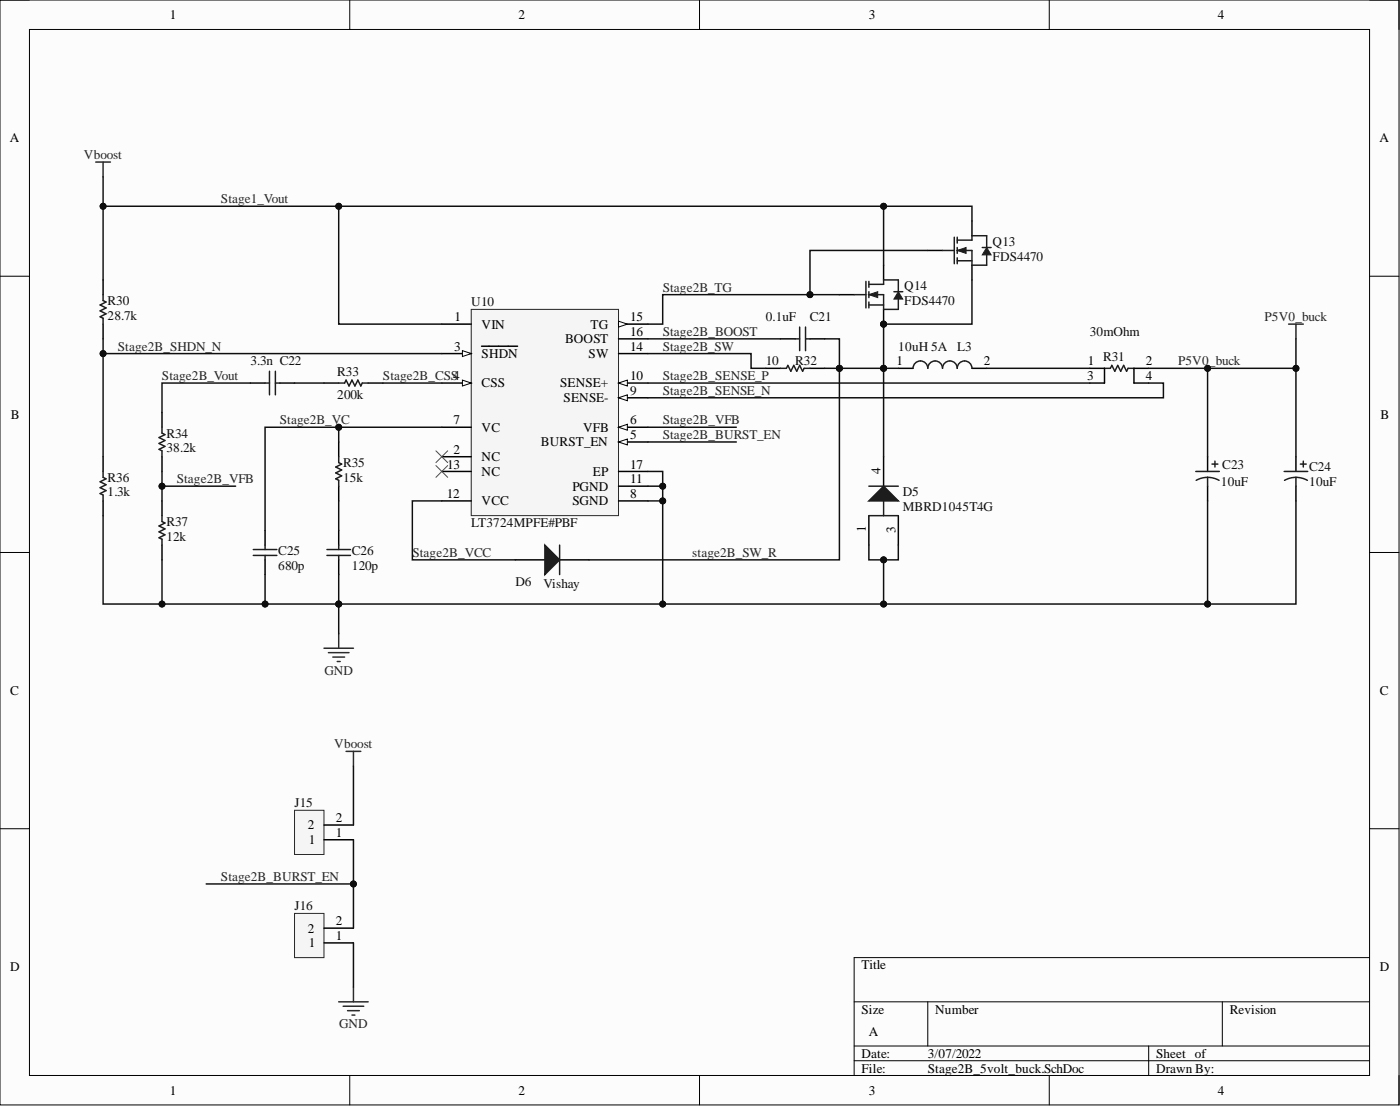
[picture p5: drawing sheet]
<svg xmlns="http://www.w3.org/2000/svg" width="241mm" height="190mm" viewBox="0 0 241 190" stroke-linecap="round" stroke-linejoin="round" font-family="sans-serif">
<defs><g id="words">
<g font-size="2.3">
<text x="29.3" y="3.3">1</text>
<text x="89.3" y="3.3">2</text>
<text x="149.8" y="3.3">3</text>
<text x="209.9" y="3.3">4</text>
<text x="1.7" y="24.5">A</text>
<text x="237.7" y="24.5">A</text>
<text x="78.3" y="55.3">1</text>
<text x="83" y="56.6">VIN</text>
<text x="97.4" y="59.1">BOOST</text>
<text x="101.8" y="56.6">TG</text>
<text x="108.6" y="55.3">15</text>
<text x="108.6" y="57.9">16</text>
<text x="78.3" y="60.4">3</text>
<text x="83" y="61.7">SHDN</text>
<text x="101.4" y="61.7">SW</text>
<text x="108.6" y="65.5">10</text>
<text x="108.6" y="60.4">14</text>
<text x="154.5" y="62.9">1</text>
<text x="169.6" y="62.9">2</text>
<text x="187.4" y="65.5">3</text>
<text x="187.5" y="62.9">1</text>
<text x="197.5" y="62.9">2</text>
<text x="197.5" y="65.5">4</text>
<text x="83" y="66.7">CSS</text>
<text x="96.5" y="66.7">SENSE+</text>
<text x="97.1" y="69.3">SENSE-</text>
<text x="108.6" y="68">9</text>
<text x="1.9" y="72.2">B</text>
<text x="78.2" y="73.1">7</text>
<text x="83" y="74.4">VC</text>
<text x="93.2" y="76.9">BURST_EN</text>
<text x="100.5" y="74.4">VFB</text>
<text x="108.6" y="75.6">5</text>
<text x="108.6" y="73.1">6</text>
<text x="237.9" y="72.2">B</text>
<text x="77.1" y="80.7">13</text>
<text x="78.2" y="78.2">2</text>
<text x="83" y="79.4">NC</text>
<text x="83" y="82">NC</text>
<text x="102.2" y="82">EP</text>
<text x="108.6" y="83.2">11</text>
<text x="108.6" y="80.7">17</text>
<text x="151.8" y="81.7" transform="rotate(-90 151.8 81.7)">4</text>
<text x="77" y="85.8">12</text>
<text x="83" y="87">VCC</text>
<text x="98.7" y="87">SGND</text>
<text x="98.7" y="84.5">PGND</text>
<text x="108.6" y="85.8">8</text>
<text x="149.2" y="91.7" transform="rotate(-90 149.2 91.7)">1</text>
<text x="154.3" y="91.8" transform="rotate(-90 154.3 91.8)">3</text>
<text x="1.8" y="119.7">C</text>
<text x="237.8" y="119.7">C</text>
<text x="53" y="142.9">2</text>
<text x="57.9" y="141.6">2</text>
<text x="53.2" y="145.4">1</text>
<text x="57.9" y="144.1">1</text>
<text x="53" y="160.6">2</text>
<text x="57.9" y="161.9">1</text>
<text x="57.9" y="159.4">2</text>
<text x="1.8" y="167.3">D</text>
<text x="53.2" y="163.2">1</text>
<text x="148.5" y="167">Title</text>
<text x="237.8" y="167.3">D</text>
<text x="148.5" y="174.6">Size</text>
<text x="149.8" y="178.4">A</text>
<text x="161.2" y="174.6">Number</text>
<text x="211.9" y="174.6">Revision</text>
<text x="148.5" y="182.2">Date:</text>
<text x="148.5" y="184.7">File:</text>
<text x="159.9" y="182.2">3/07/2022</text>
<text x="159.9" y="184.7">Stage2B_5volt_buck.SchDoc</text>
<text x="199.3" y="182.2">Sheet of</text>
<text x="199.3" y="184.7">Drawn By:</text>
<text x="29.3" y="188.5">1</text>
<text x="89.3" y="188.5">2</text>
<text x="149.8" y="188.5">3</text>
<text x="209.9" y="188.5">4</text>
</g>
<g font-size="2.3" fill="#262626">
<text x="14.5" y="27.4">Vboost</text>
<text x="38.1" y="35">Stage1_Vout</text>
<text x="114.2" y="50.2">Stage2B_TG</text>
<text x="114.2" y="57.9">Stage2B_BOOST</text>
<text x="218" y="55.3">P5V0_buck</text>
<text x="20.3" y="60.4">Stage2B_SHDN_N</text>
<text x="27.9" y="65.5">Stage2B_Vout</text>
<text x="66" y="65.5">Stage2B_CSS4</text>
<text x="114.2" y="60.4">Stage2B_SW</text>
<text x="114.2" y="65.5">Stage2B_SENSE_P</text>
<text x="203.1" y="62.9">P5V0_buck</text>
<text x="114.2" y="68">Stage2B_SENSE_N</text>
<text x="48.2" y="73.1">Stage2B_VC</text>
<text x="114.2" y="73.1">Stage2B_VFB</text>
<text x="114.2" y="75.6">Stage2B_BURST_EN</text>
<text x="30.5" y="83.2">Stage2B_VFB</text>
<text x="71.1" y="95.9">Stage2B_VCC</text>
<text x="119.3" y="95.9">stage2B_SW_R</text>
<text x="55.9" y="116.2">GND</text>
<text x="57.6" y="128.9">Vboost</text>
<text x="38.1" y="151.7">Stage2B_BURST_EN</text>
<text x="58.5" y="177.1">GND</text>
</g>
<g font-size="2.3" fill="#0e0e0e">
<text x="171.1" y="42.4">Q13</text>
<text x="171.1" y="44.9">FDS4470</text>
<text x="18.5" y="52.5">R30</text>
<text x="81.2" y="52.8">U10</text>
<text x="155.8" y="50">Q14</text>
<text x="155.8" y="52.5">FDS4470</text>
<text x="18.5" y="55.1">28.7k</text>
<text x="132" y="55.3">0.1uF</text>
<text x="139.6" y="55.3">C21</text>
<text x="187.8" y="57.9">30mOhm</text>
<text x="43.2" y="62.9">3.3n C22</text>
<text x="58.1" y="64.7">R33</text>
<text x="132" y="62.9">10</text>
<text x="137.1" y="62.9">R32</text>
<text x="154.8" y="60.4">10uH 5A</text>
<text x="165" y="60.4">L3</text>
<text x="190.1" y="62.2">R31</text>
<text x="58.1" y="68.8">200k</text>
<text x="28.7" y="75.4">R34</text>
<text x="28.7" y="77.9">38.2k</text>
<text x="18.5" y="83">R36</text>
<text x="59.1" y="80.4">R35</text>
<text x="59.1" y="83">15k</text>
<text x="210.4" y="83.7">10uF</text>
<text x="210.7" y="80.7">C23</text>
<text x="225.6" y="81.2">C24</text>
<text x="225.6" y="83.7">10uF</text>
<text x="18.5" y="85.5">1.3k</text>
<text x="155.6" y="85.5">D5</text>
<text x="155.6" y="88.1">MBRD1045T4G</text>
<text x="28.7" y="90.6">R37</text>
<text x="28.7" y="93.1">12k</text>
<text x="48" y="95.7">C25</text>
<text x="60.7" y="95.7">C26</text>
<text x="81.2" y="90.8">LT3724MPFE#PBF</text>
<text x="48" y="98.2">680p</text>
<text x="60.7" y="98.2">120p</text>
<text x="88.8" y="101">D6</text>
<text x="93.7" y="101.3">Vishay</text>
<text x="50.8" y="139.1">J15</text>
<text x="50.8" y="156.8">J16</text>
</g>
</g></defs>
<path d="M0 0h241.1v190.3h-241.1z" fill-rule="evenodd" fill="#fcfcfc"/>
<path d="M0 0h241.1v190.3h-241.1z" fill="none" stroke="#000" stroke-width=".17"/>
<path d="M5.1 5.1h231v180.1h-231z" fill-rule="evenodd" fill="#fcfcfc"/>
<g fill="none" stroke="#000" stroke-width=".17">
<path d="M0 0h5.1M5.1 5.1h231v180.1h-231zM60.3 0v5.1M120.6 0v5.1M180.8 0v5.1M236.1 0h5v5.1M0 47.6h5.1M236.1 47.6h5M0 95.2h5.1M236.1 95.2h5M0 142.7h5.1M236.1 142.7h5"/>
<path d="M147.2 172.6h88.9M159.9 172.6v7.6M210.7 172.6v7.6M236.1 164.9h-88.9v20.3M60.3 185.2v5.1M120.6 185.2v5.1M147.2 180.2h88.9M147.2 182.7h88.9M180.8 185.2v5.1M198 180.2v5M241.1 185.2v5.1"/>
</g>
<path d="M81.2 53.3h25.4v35.5h-25.4z" fill-rule="evenodd" fill="#f5f5f5"/>
<path d="M81.2 53.3h25.4v35.5h-25.4z" fill="none" stroke="#262626" stroke-width=".17"/>
<path d="M76.1 55.8h5.1M76.1 78.7h5.1M76.1 60.9h5.1" fill="none" stroke="#000" stroke-width=".25"/>
<path d="M79.7 60.4l1.5 .5-1.5 .5z" fill="#fbfbfb"/>
<path d="M79.7 60.4l1.5 .5-1.5 .5z" fill="none" stroke="#000" stroke-width=".17"/>
<path d="M83 59.6h6.2M76.1 66h5.1" fill="none" stroke="#000" stroke-width=".25"/>
<path d="M79.7 65.5l1.5 .5-1.5 .5z" fill="#fbfbfb"/>
<path d="M79.7 65.5l1.5 .5-1.5 .5z" fill="none" stroke="#000" stroke-width=".17"/>
<path d="M106.6 76.1h5.1" fill="none" stroke="#000" stroke-width=".25"/>
<path d="M106.6 76.1l1.5-.5v1z" fill="#fbfbfb"/>
<path d="M106.6 76.1l1.5-.5v1z" fill="none" stroke="#000" stroke-width=".17"/>
<path d="M106.6 73.6h5.1" fill="none" stroke="#000" stroke-width=".25"/>
<path d="M106.6 73.6l1.5-.5v1z" fill="#fbfbfb"/>
<path d="M106.6 73.6l1.5-.5v1z" fill="none" stroke="#000" stroke-width=".17"/>
<path d="M76.1 73.6h5.1M106.6 68.5h5.1M106.6 86.3h5.1" fill="none" stroke="#000" stroke-width=".25"/>
<path d="M106.6 68.5l1.5-.5v1z" fill="#fbfbfb"/>
<path d="M106.6 68.5l1.5-.5v1z" fill="none" stroke="#000" stroke-width=".17"/>
<path d="M106.6 66h5.1" fill="none" stroke="#000" stroke-width=".25"/>
<path d="M106.6 66l1.5-.5v1z" fill="#fbfbfb"/>
<path d="M106.6 66l1.5-.5v1z" fill="none" stroke="#000" stroke-width=".17"/>
<path d="M106.6 55.8h5.1M106.6 60.9h5.1M76.1 86.3h5.1M76.1 81.2h5.1M106.6 83.7h5.1" fill="none" stroke="#000" stroke-width=".25"/>
<path d="M106.6 55.3l1.5 .5-1.5 .5z" fill="#fbfbfb"/>
<path d="M106.6 55.3l1.5 .5-1.5 .5z" fill="none" stroke="#000" stroke-width=".17"/>
<path d="M106.6 58.4h5.1M106.6 81.2h5.1" fill="none" stroke="#000" stroke-width=".25"/>
<circle cx="152.3" cy="55.8" r=".51" fill="#0e0e0e"/>
<circle cx="152.3" cy="55.8" r=".51" fill="none" stroke="#0e0e0e" stroke-width=".17"/>
<path d="M144.7 50.8h2.5M152.3 45.7v2.5M152.3 53.3v2.5" fill="none" stroke="#000" stroke-width=".25"/>
<circle cx="152.3" cy="55.8" r=".51" fill="#0e0e0e"/>
<circle cx="152.3" cy="55.8" r=".51" fill="none" stroke="#0e0e0e" stroke-width=".17"/>
<path d="M147.2 50.8h2M149.2 48.5v4.5M149.8 49h2.5M149.8 50.8h2.5v2.5M149.8 52.5h2.5M149.8 48.5v1M149.8 50.2v1.1M149.8 52v1" fill="none" stroke="#1c1c1c" stroke-width=".25"/>
<path d="M149.8 50.8l1.5-.6v1.1z" fill="#1c1c1c"/>
<path d="M149.8 50.8l1.5-.6v1.1z" fill="none" stroke="#1c1c1c" stroke-width=".17"/>
<path d="M152.3 49v-.8h2.5v2M154.8 51.5v1.8h-2.5" fill="none" stroke="#1c1c1c" stroke-width=".25"/>
<path d="M154.8 50.2l.8 1.3h-1.5z" fill="#1c1c1c"/>
<path d="M154.8 50.2l.8 1.3h-1.5z" fill="none" stroke="#1c1c1c" stroke-width=".17"/>
<path d="M154.1 50.2h1.5M149.8 83.7h5M152.3 86.3v2.5" fill="none" stroke="#1c1c1c" stroke-width=".25"/>
<path d="M152.3 78.7v5M149.8 88.8v5.1M154.8 88.8v5.1" fill="none" stroke="#000" stroke-width=".25"/>
<path d="M149.8 86.3l2.5-2.6 2.5 2.6z" fill="#1c1c1c"/>
<g fill="none" stroke="#1c1c1c" stroke-width=".25">
<path d="M17.8 50.8v1l.5 .2-1 .5 1 .5-1 .5 1 .6-1 .5 .5 .2v1M137.1 58.4h.7M137.8 56.3v4.1M138.8 56.3v4.1M138.8 58.4h.8M27.9 73.6v1l.5 .3-1 .5 1 .5-1 .5 1 .5-1 .5 .5 .3v1M45.7 66h.7M46.4 63.9v4.1M47.5 66h.7M47.5 63.9v4.1M58.4 66h1l.2-.5 .6 1 .5-1 .5 1 .5-1 .5 1 .2-.5h1.1M134.5 63.4h1l.3-.5 .5 1 .5-1 .5 1 .5-1 .5 1 .3-.5h1"/>
<path d="M157.4 63.4a1.27 1.27 0 0 1 1.2-1.2 1.27 1.27 0 0 1 1.3 1.2 1.27 1.27 0 0 1 1.3-1.2 1.27 1.27 0 0 1 1.2 1.2 1.27 1.27 0 0 1 1.3-1.2 1.27 1.27 0 0 1 1.3 1.2 1.27 1.27 0 0 1 1.3-1.2 1.27 1.27 0 0 1 1.2 1.2M190.4 63.4h1l.2-.5 .5 1 .6-1 .5 1 .5-1 .5 1 .2-.5h1M208.9 79.9h1M209.4 79.4v1M224.1 79.9h1M224.6 79.4v1M17.8 81.2v1l.5 .3-1 .5 1 .5-1 .5 1 .5-1 .5 .5 .3v1M27.9 88.8v1l.5 .3-1 .5 1 .5-1 .5 1 .5-1 .5 .5 .3v1M149.8 86.3l2.5-2.6 2.5 2.6zM149.8 88.8h5M206.1 81.2h4.1M208.1 82.2l.9 .1 1.1 .4"/>
<path d="M208.1 82.2l-.8 .1-1.1 .4M208.1 82.2v1.5M221.3 81.2h4.1M223.4 82.2l.8 .1 1.1 .4M223.4 82.2l-.9 .1-1.1 .4M223.4 82.2v1.5"/>
</g>
<g fill="none" stroke="#000" stroke-width=".25">
<path d="M17.8 48.2v2.6M17.8 55.8v2.6M134.5 58.4h2.6M139.6 58.4h2.5M17.8 78.7v2.5M27.9 71.1v2.5M27.9 78.7v2.5M43.2 66h2.5M48.2 66h2.6M55.8 66h2.6M63.5 66h2.5M132 63.4h2.5"/>
<path d="M139.6 63.4h2.5M154.8 63.4h2.6M167.5 63.4h2.6M187.8 63.4h2.6v2.6h-2.6M198 63.4h-2.6v2.6h2.6M208.1 78.7v2.5M223.4 78.7v2.5M17.8 86.3v2.5M27.9 86.3v2.5M27.9 93.9v2.5M88.8 96.4h5.1M96.5 96.4h5"/>
<path d="M208.1 83.7v2.6M223.4 83.7v2.6"/>
</g>
<path d="M75.1 77.7l2.1 2M77.2 77.7l-2.1 2M75.1 80.2l2.1 2M77.2 80.2l-2.1 2" fill="none" stroke="#4c4c4c" stroke-width=".17"/>
<path d="M93.9 93.9l2.6 2.5-2.6 2.6z" fill="#1c1c1c"/>
<g fill="none" stroke="#1c1c1c" stroke-width=".25">
<path d="M162.4 43.1h2.1M164.5 40.9v4.5M165 41.4h2.5M165 43.1h2.5v2.6M165 44.9h2.5M165 40.9v1M165 42.6v1M165 44.4v1M58.4 78.7v1l.5 .2-1 .5 1 .5-1 .6 1 .5-1 .5 .5 .2v1M43.7 94.7h4M43.7 95.7h4M45.7 93.9v.8"/>
<path d="M45.7 95.7v.7M56.3 94.7h4.1M56.3 95.7h4.1M58.4 93.9v.8M58.4 95.7v.7M93.9 93.9l2.6 2.5-2.6 2.6zM96.5 93.9v5.1"/>
</g>
<path d="M167.5 38.1v2.5M159.9 43.1h2.5M167.5 45.7v2.5M58.4 76.1v2.6M45.7 91.4v2.5M45.7 96.4v2.6M58.4 83.7v2.6M58.4 91.4v2.5M58.4 96.4v2.6" fill="none" stroke="#000" stroke-width=".25"/>
<path d="M55.8 111.7h5.1M56.6 112.4h3.6M57.4 113.2h2M58.1 113.9h.5M58.4 109.1v2.6" fill="none" stroke="#262626" stroke-width=".25"/>
<path d="M165 43.1l1.5-.5v1z" fill="#1c1c1c"/>
<path d="M165 43.1l1.5-.5v1z" fill="none" stroke="#1c1c1c" stroke-width=".17"/>
<path d="M167.5 41.4v-.8h2.6v2M170.1 43.9v1.8h-2.6" fill="none" stroke="#1c1c1c" stroke-width=".25"/>
<path d="M170.1 42.6l.7 1.3h-1.5z" fill="#1c1c1c"/>
<path d="M170.1 42.6l.7 1.3h-1.5z" fill="none" stroke="#1c1c1c" stroke-width=".17"/>
<path d="M169.3 42.6h1.5" fill="none" stroke="#1c1c1c" stroke-width=".25"/>
<path d="M50.8 157.3h5v7.6h-5z" fill-rule="evenodd" fill="#f5f5f5"/>
<path d="M50.8 157.3h5v7.6h-5z" fill="none" stroke="#262626" stroke-width=".17"/>
<path d="M55.8 159.9h5.1M55.8 162.4h5.1" fill="none" stroke="#000" stroke-width=".25"/>
<path d="M16.5 27.9h2.5M17.8 27.9v2.6M222.1 55.8h2.5M223.4 55.8v2.6M59.6 129.4h2.6M60.9 129.4v2.6M58.4 172.6h5.1M59.1 173.3h3.6M59.9 174.1h2M60.7 174.8h.5M60.9 170v2.6" fill="none" stroke="#262626" stroke-width=".25"/>
<path d="M50.8 139.6h5v7.6h-5z" fill-rule="evenodd" fill="#f5f5f5"/>
<path d="M50.8 139.6h5v7.6h-5z" fill="none" stroke="#262626" stroke-width=".17"/>
<path d="M55.8 144.6h5.1M55.8 142.1h5.1" fill="none" stroke="#000" stroke-width=".25"/>
<path d="M111.7 66h76.1M170.1 63.4h17.7M111.7 81.2h2.5v2.5" fill="none" stroke="#0e0e0e" stroke-width=".25"/>
<circle cx="114.2" cy="83.7" r=".51" fill="#0e0e0e"/>
<circle cx="114.2" cy="83.7" r=".51" fill="none" stroke="#0e0e0e" stroke-width=".17"/>
<path d="M58.4 35.5v20.3h17.7" fill="none" stroke="#0e0e0e" stroke-width=".25"/>
<circle cx="58.4" cy="35.5" r=".51" fill="#0e0e0e"/>
<circle cx="58.4" cy="35.5" r=".51" fill="none" stroke="#0e0e0e" stroke-width=".17"/>
<path d="M17.8 58.4v2.5M50.8 66h5" fill="none" stroke="#0e0e0e" stroke-width=".25"/>
<circle cx="17.8" cy="60.9" r=".51" fill="#0e0e0e"/>
<circle cx="17.8" cy="60.9" r=".51" fill="none" stroke="#0e0e0e" stroke-width=".17"/>
<path d="M27.9 81.2v5.1" fill="none" stroke="#0e0e0e" stroke-width=".25"/>
<circle cx="27.9" cy="83.7" r=".51" fill="#0e0e0e"/>
<circle cx="27.9" cy="83.7" r=".51" fill="none" stroke="#0e0e0e" stroke-width=".17"/>
<path d="M27.9 96.4v7.6" fill="none" stroke="#0e0e0e" stroke-width=".25"/>
<circle cx="27.9" cy="104" r=".51" fill="#0e0e0e"/>
<circle cx="27.9" cy="104" r=".51" fill="none" stroke="#0e0e0e" stroke-width=".17"/>
<path d="M144.7 63.4v33h-43.2M76.1 86.3h-5v10.1h17.7" fill="none" stroke="#0e0e0e" stroke-width=".25"/>
<circle cx="144.7" cy="63.4" r=".51" fill="#0e0e0e"/>
<circle cx="144.7" cy="63.4" r=".51" fill="none" stroke="#0e0e0e" stroke-width=".17"/>
<path d="M43.2 66h-15.3v5.1M45.7 99v5M58.4 86.3v5.1" fill="none" stroke="#0e0e0e" stroke-width=".25"/>
<circle cx="45.7" cy="104" r=".51" fill="#0e0e0e"/>
<circle cx="45.7" cy="104" r=".51" fill="none" stroke="#0e0e0e" stroke-width=".17"/>
<path d="M27.9 83.7h12.7" fill="none" stroke="#0e0e0e" stroke-width=".25"/>
<circle cx="27.9" cy="83.7" r=".51" fill="#0e0e0e"/>
<circle cx="27.9" cy="83.7" r=".51" fill="none" stroke="#0e0e0e" stroke-width=".17"/>
<path d="M111.7 58.4h22.8M111.7 60.9h17.8v2.5h2.5M111.7 73.6h15.2M152.3 63.4h2.5" fill="none" stroke="#0e0e0e" stroke-width=".25"/>
<circle cx="152.3" cy="63.4" r=".51" fill="#0e0e0e"/>
<circle cx="152.3" cy="63.4" r=".51" fill="none" stroke="#0e0e0e" stroke-width=".17"/>
<path d="M142.1 58.4h2.6v5M111.7 76.1h15.2" fill="none" stroke="#0e0e0e" stroke-width=".25"/>
<circle cx="144.7" cy="63.4" r=".51" fill="#0e0e0e"/>
<circle cx="144.7" cy="63.4" r=".51" fill="none" stroke="#0e0e0e" stroke-width=".17"/>
<path d="M149.8 93.9v2.5h5v-2.5" fill="none" stroke="#0e0e0e" stroke-width=".25"/>
<circle cx="152.3" cy="96.4" r=".51" fill="#0e0e0e"/>
<circle cx="152.3" cy="96.4" r=".51" fill="none" stroke="#0e0e0e" stroke-width=".17"/>
<path d="M76.1 60.9h-58.3v17.8" fill="none" stroke="#0e0e0e" stroke-width=".25"/>
<circle cx="17.8" cy="60.9" r=".51" fill="#0e0e0e"/>
<circle cx="17.8" cy="60.9" r=".51" fill="none" stroke="#0e0e0e" stroke-width=".17"/>
<path d="M58.4 73.6v2.5" fill="none" stroke="#0e0e0e" stroke-width=".25"/>
<circle cx="58.4" cy="73.6" r=".51" fill="#0e0e0e"/>
<circle cx="58.4" cy="73.6" r=".51" fill="none" stroke="#0e0e0e" stroke-width=".17"/>
<path d="M76.1 73.6h-30.4v17.8" fill="none" stroke="#0e0e0e" stroke-width=".25"/>
<circle cx="58.4" cy="73.6" r=".51" fill="#0e0e0e"/>
<circle cx="58.4" cy="73.6" r=".51" fill="none" stroke="#0e0e0e" stroke-width=".17"/>
<path d="M58.4 99v5" fill="none" stroke="#0e0e0e" stroke-width=".25"/>
<circle cx="58.4" cy="104" r=".51" fill="#0e0e0e"/>
<circle cx="58.4" cy="104" r=".51" fill="none" stroke="#0e0e0e" stroke-width=".17"/>
<path d="M66 66h10.1M198 66h2.5v2.5h-88.8M58.4 104v5.1" fill="none" stroke="#0e0e0e" stroke-width=".25"/>
<circle cx="58.4" cy="104" r=".51" fill="#0e0e0e"/>
<circle cx="58.4" cy="104" r=".51" fill="none" stroke="#0e0e0e" stroke-width=".17"/>
<path d="M17.8 88.8v15.2h96.4" fill="none" stroke="#0e0e0e" stroke-width=".25"/>
<circle cx="114.2" cy="104" r=".51" fill="#0e0e0e"/>
<circle cx="114.2" cy="104" r=".51" fill="none" stroke="#0e0e0e" stroke-width=".17"/>
<circle cx="58.4" cy="104" r=".51" fill="#0e0e0e"/>
<circle cx="58.4" cy="104" r=".51" fill="none" stroke="#0e0e0e" stroke-width=".17"/>
<circle cx="45.7" cy="104" r=".51" fill="#0e0e0e"/>
<circle cx="45.7" cy="104" r=".51" fill="none" stroke="#0e0e0e" stroke-width=".17"/>
<circle cx="27.9" cy="104" r=".51" fill="#0e0e0e"/>
<circle cx="27.9" cy="104" r=".51" fill="none" stroke="#0e0e0e" stroke-width=".17"/>
<path d="M111.7 86.3h2.5v17.7h38.1" fill="none" stroke="#0e0e0e" stroke-width=".25"/>
<circle cx="114.2" cy="86.3" r=".51" fill="#0e0e0e"/>
<circle cx="114.2" cy="86.3" r=".51" fill="none" stroke="#0e0e0e" stroke-width=".17"/>
<circle cx="114.2" cy="104" r=".51" fill="#0e0e0e"/>
<circle cx="114.2" cy="104" r=".51" fill="none" stroke="#0e0e0e" stroke-width=".17"/>
<circle cx="152.3" cy="104" r=".51" fill="#0e0e0e"/>
<circle cx="152.3" cy="104" r=".51" fill="none" stroke="#0e0e0e" stroke-width=".17"/>
<path d="M111.7 83.7h2.5v2.6" fill="none" stroke="#0e0e0e" stroke-width=".25"/>
<circle cx="114.2" cy="83.7" r=".51" fill="#0e0e0e"/>
<circle cx="114.2" cy="83.7" r=".51" fill="none" stroke="#0e0e0e" stroke-width=".17"/>
<circle cx="114.2" cy="86.3" r=".51" fill="#0e0e0e"/>
<circle cx="114.2" cy="86.3" r=".51" fill="none" stroke="#0e0e0e" stroke-width=".17"/>
<path d="M152.3 35.5h15.2v2.6" fill="none" stroke="#0e0e0e" stroke-width=".25"/>
<circle cx="152.3" cy="35.5" r=".51" fill="#0e0e0e"/>
<circle cx="152.3" cy="35.5" r=".51" fill="none" stroke="#0e0e0e" stroke-width=".17"/>
<path d="M167.5 48.2v7.6h-15.2v7.6" fill="none" stroke="#0e0e0e" stroke-width=".25"/>
<circle cx="152.3" cy="63.4" r=".51" fill="#0e0e0e"/>
<circle cx="152.3" cy="63.4" r=".51" fill="none" stroke="#0e0e0e" stroke-width=".17"/>
<circle cx="152.3" cy="55.8" r=".51" fill="#0e0e0e"/>
<circle cx="152.3" cy="55.8" r=".51" fill="none" stroke="#0e0e0e" stroke-width=".17"/>
<path d="M152.3 45.7v-10.2h-134.5v12.7" fill="none" stroke="#0e0e0e" stroke-width=".25"/>
<circle cx="17.8" cy="35.5" r=".51" fill="#0e0e0e"/>
<circle cx="17.8" cy="35.5" r=".51" fill="none" stroke="#0e0e0e" stroke-width=".17"/>
<circle cx="58.4" cy="35.5" r=".51" fill="#0e0e0e"/>
<circle cx="58.4" cy="35.5" r=".51" fill="none" stroke="#0e0e0e" stroke-width=".17"/>
<circle cx="152.3" cy="35.5" r=".51" fill="#0e0e0e"/>
<circle cx="152.3" cy="35.5" r=".51" fill="none" stroke="#0e0e0e" stroke-width=".17"/>
<path d="M159.9 43.1h-20.3v7.7h-25.4v5h-2.5" fill="none" stroke="#0e0e0e" stroke-width=".25"/>
<circle cx="139.6" cy="50.8" r=".51" fill="#0e0e0e"/>
<circle cx="139.6" cy="50.8" r=".51" fill="none" stroke="#0e0e0e" stroke-width=".17"/>
<path d="M139.6 50.8h5.1" fill="none" stroke="#0e0e0e" stroke-width=".25"/>
<circle cx="139.6" cy="50.8" r=".51" fill="#0e0e0e"/>
<circle cx="139.6" cy="50.8" r=".51" fill="none" stroke="#0e0e0e" stroke-width=".17"/>
<path d="M35.5 152.3h25.4v7.6M60.9 162.4v7.6" fill="none" stroke="#0e0e0e" stroke-width=".25"/>
<circle cx="60.9" cy="152.3" r=".51" fill="#0e0e0e"/>
<circle cx="60.9" cy="152.3" r=".51" fill="none" stroke="#0e0e0e" stroke-width=".17"/>
<path d="M17.8 30.5v5" fill="none" stroke="#0e0e0e" stroke-width=".25"/>
<circle cx="17.8" cy="35.5" r=".51" fill="#0e0e0e"/>
<circle cx="17.8" cy="35.5" r=".51" fill="none" stroke="#0e0e0e" stroke-width=".17"/>
<path d="M223.4 63.4v15.3" fill="none" stroke="#0e0e0e" stroke-width=".25"/>
<circle cx="223.4" cy="63.4" r=".51" fill="#0e0e0e"/>
<circle cx="223.4" cy="63.4" r=".51" fill="none" stroke="#0e0e0e" stroke-width=".17"/>
<path d="M223.4 86.3v17.7h-71.1v-7.6" fill="none" stroke="#0e0e0e" stroke-width=".25"/>
<circle cx="208.1" cy="104" r=".51" fill="#0e0e0e"/>
<circle cx="208.1" cy="104" r=".51" fill="none" stroke="#0e0e0e" stroke-width=".17"/>
<circle cx="152.3" cy="104" r=".51" fill="#0e0e0e"/>
<circle cx="152.3" cy="104" r=".51" fill="none" stroke="#0e0e0e" stroke-width=".17"/>
<circle cx="152.3" cy="96.4" r=".51" fill="#0e0e0e"/>
<circle cx="152.3" cy="96.4" r=".51" fill="none" stroke="#0e0e0e" stroke-width=".17"/>
<path d="M208.1 86.3v17.7" fill="none" stroke="#0e0e0e" stroke-width=".25"/>
<circle cx="208.1" cy="104" r=".51" fill="#0e0e0e"/>
<circle cx="208.1" cy="104" r=".51" fill="none" stroke="#0e0e0e" stroke-width=".17"/>
<path d="M208.1 63.4v15.3" fill="none" stroke="#0e0e0e" stroke-width=".25"/>
<circle cx="208.1" cy="63.4" r=".51" fill="#0e0e0e"/>
<circle cx="208.1" cy="63.4" r=".51" fill="none" stroke="#0e0e0e" stroke-width=".17"/>
<path d="M223.4 58.4v5h-25.4" fill="none" stroke="#0e0e0e" stroke-width=".25"/>
<circle cx="208.1" cy="63.4" r=".51" fill="#0e0e0e"/>
<circle cx="208.1" cy="63.4" r=".51" fill="none" stroke="#0e0e0e" stroke-width=".17"/>
<circle cx="223.4" cy="63.4" r=".51" fill="#0e0e0e"/>
<circle cx="223.4" cy="63.4" r=".51" fill="none" stroke="#0e0e0e" stroke-width=".17"/>
<path d="M142.1 63.4h10.2v15.3" fill="none" stroke="#0e0e0e" stroke-width=".25"/>
<circle cx="144.7" cy="63.4" r=".51" fill="#0e0e0e"/>
<circle cx="144.7" cy="63.4" r=".51" fill="none" stroke="#0e0e0e" stroke-width=".17"/>
<circle cx="152.3" cy="63.4" r=".51" fill="#0e0e0e"/>
<circle cx="152.3" cy="63.4" r=".51" fill="none" stroke="#0e0e0e" stroke-width=".17"/>
<path d="M60.9 132v10.1M60.9 144.6v7.7" fill="none" stroke="#0e0e0e" stroke-width=".25"/>
<circle cx="60.9" cy="152.3" r=".51" fill="#0e0e0e"/>
<circle cx="60.9" cy="152.3" r=".51" fill="none" stroke="#0e0e0e" stroke-width=".17"/>
<use href="#words"/>
</svg>
